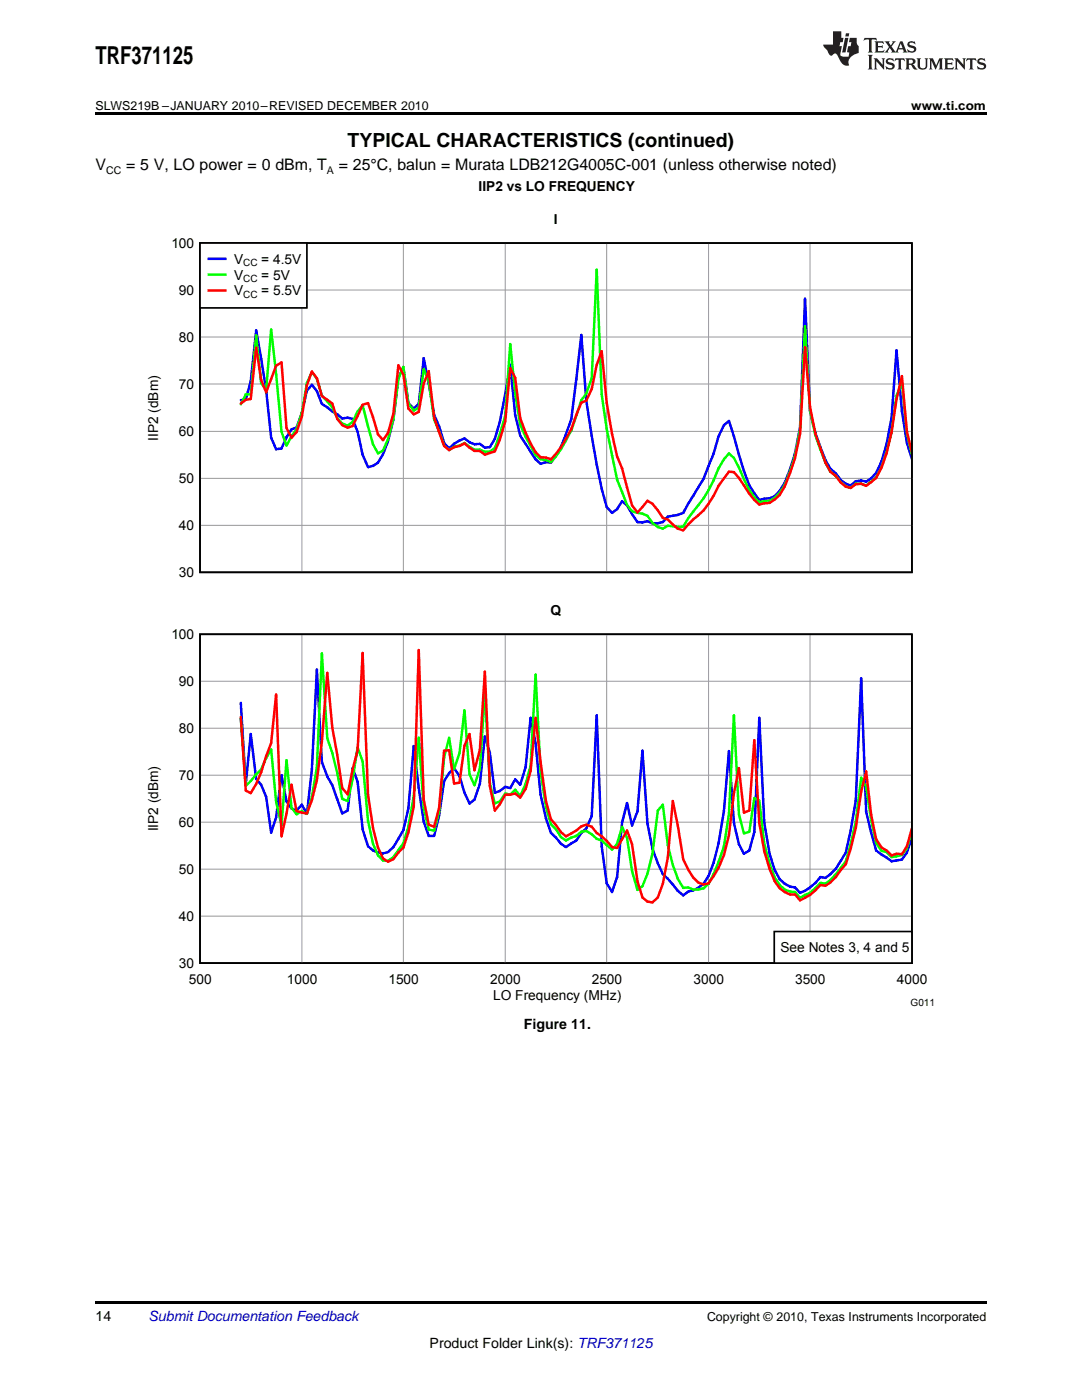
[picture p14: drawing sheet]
<svg xmlns="http://www.w3.org/2000/svg" width="216mm" height="279mm" viewBox="0 0 216 279" stroke-linecap="round" stroke-linejoin="round" font-family="sans-serif">
<defs><g id="words">
<text font-size="4.9" x="19" y="12.8">TRF371125</text>
<text font-size="3.9" x="69.4" y="29.3">TYPICAL CHARACTERISTICS (continued)</text>
<g font-size="3.2">
<text x="19" y="34">V</text>
<text x="25.2" y="34">= 5 V, LO power = 0 dBm, T</text>
<text x="67.6" y="34">= 25°C, balun = Murata LDB212G4005C-001 (unless otherwise noted)</text>
</g>
<g font-size="2.8">
<text x="104.5" y="205.3">Figure 11.</text>
<text x="19" y="263.6">14</text>
<text x="85.7" y="269">Product Folder Link(s): TRF371125</text>
</g>
<text font-size="2.8" fill="#0000c8" x="29.6" y="263.6">Submit Documentation Feedback</text>
<g font-size="2.7">
<text x="95.5" y="38.1">IIP2 vs LO FREQUENCY</text>
<text x="110.5" y="44.6">I</text>
<text x="34.2" y="49.5">100</text>
<text x="46.7" y="52.7">V</text>
<text x="52.1" y="52.7">= 4.5V</text>
<text x="35.7" y="58.9">90</text>
<text x="46.7" y="55.8">V</text>
<text x="46.7" y="59">V</text>
<text x="52.1" y="55.8">= 5V</text>
<text x="52.1" y="59">= 5.5V</text>
<text x="35.7" y="68.3">80</text>
<text x="35.7" y="77.6">70</text>
<text x="31.5" y="87.9" transform="rotate(-90 31.5 87.9)">IIP2 (dBm)</text>
<text x="35.7" y="87.1">60</text>
<text x="35.7" y="96.5">50</text>
<text x="35.7" y="105.8">40</text>
<text x="35.7" y="115.2">30</text>
<text x="109.9" y="122.7">Q</text>
<text x="34.2" y="127.6">100</text>
<text x="35.7" y="137">90</text>
<text x="35.7" y="146.3">80</text>
<text x="35.7" y="155.7">70</text>
<text x="31.5" y="165.9" transform="rotate(-90 31.5 165.9)">IIP2 (dBm)</text>
<text x="35.7" y="165.1">60</text>
<text x="35.7" y="174.5">50</text>
<text x="35.7" y="183.8">40</text>
<text x="155.7" y="190.1">See Notes 3, 4 and 5</text>
<text x="35.7" y="193.2">30</text>
<text x="37.7" y="196.4">500</text>
<text x="57.3" y="196.4">1000</text>
<text x="77.5" y="196.4">1500</text>
<text x="97.8" y="196.4">2000</text>
<text x="118.1" y="196.4">2500</text>
<text x="138.4" y="196.4">3000</text>
<text x="158.6" y="196.4">3500</text>
<text x="179" y="196.4">4000</text>
<text x="98.4" y="199.6">LO Frequency (MHz)</text>
</g>
<g font-size="2.5">
<text x="19" y="21.9">SLWS219B –JANUARY 2010–REVISED DECEMBER 2010</text>
<text x="181.8" y="21.9">www.ti.com</text>
<text x="141.1" y="263.6">Copyright © 2010, Texas Instruments Incorporated</text>
</g>
<g font-size="2.1">
<text x="21.2" y="34.6">CC</text>
<text x="65.2" y="34.6">A</text>
</g>
<g font-size="2">
<text x="48.5" y="53.1">CC</text>
<text x="48.5" y="56.2">CC</text>
<text x="48.5" y="59.4">CC</text>
<text x="181.7" y="200.8">G011</text>
</g>
</g></defs>
<g fill="#231f20">
<path d="M172.5 7.6l-.1 .5 .4-.2h.6v.1v2.1l-.2 .4h.9l-.2-.4v-2.1l.1-.1h.5l.5 .2-.2-.5zM174.5 8.3l.2 .3v1.5l-.2 .4h1.8l.2-.6a1.04 1.04 0 0 1-1.3 .2v-.7h.6l.3 .2v-.6l-.3 .2h-.6v-.6l.8-.1 .4 .3-.2-.5zM176.5 8.3l.9 1.1-.9 1.1h.8l-.2-.2 .4-.7 .5 .7-.2 .2h1.5l-.2-.2 .2-.4h.9l.1 .4-.2 .2h1l-.3-.3-.7-1.9h-.5l-.9 2-.8-1 .9-1h-.8l.1 .3-.4 .5-.3-.6 .1-.2zM179.7 8.6l.4 1h-.7zM181.3 8.4a.63 .63 0 0 0-.2 .7 .63 .63 0 0 0 .6 .4l.6 .2 .1 .2a.75 .75 0 0 1-.7 .4 .75 .75 0 0 1-.6-.5l.1 .7 .1-.1a1.11 1.11 0 0 0 1.5-.6 1.13 1.13 0 0 0-1.2-.8l-.1-.4a1.04 1.04 0 0 1 1.2 .2l-.2-.5-.2 .1-.4-.2zM173.2 10.9l.2 .4v2.2l-.2 .4h1l-.3-.4v-2.2l.3-.4zM174.3 11.6l.3 .4v1.5l-.3 .4h.8l-.2-.4v-1.3l1.5 1.7v-1.9l.2-.4h-.7l.2 .4v.9l-1.1-1.3zM177 11.8a.62 .62 0 0 0-.2 .7 .62 .62 0 0 0 .6 .4l.6 .1 .1 .3a.76 .76 0 0 1-.7 .3 .76 .76 0 0 1-.7-.4l.2 .7 .1-.1a1.11 1.11 0 0 0 1.5-.6 1.13 1.13 0 0 0-1.2-.8l-.1-.4a1.04 1.04 0 0 1 1.2 .2l-.2-.6-.2 .1-.5-.1zM178.7 11.6l-.2 .6a.61 .61 0 0 1 .8-.3v1.6l-.2 .4h.9l-.2-.4v-1.6a.63 .63 0 0 1 .7 .3l-.1-.6zM180.6 11.6l.3 .4v1.5l-.3 .4h1l-.2-.2-.1-.8 .6 .2a.76 .76 0 0 0 1.2 .7l-1-1a.58 .58 0 0 0 .6-.5 .58 .58 0 0 0-.5-.6zM181.4 11.9h.1a.45 .45 0 0 1 .5 .1 .45 .45 0 0 1 .1 .5l-.8 .2zM182.9 11.6l.2 .2a2.17 2.17 0 0 0 .3 1.9 .99 .99 0 0 0 1.6-.6v-1.1l.2-.4h-.7l.2 .2a1.92 1.92 0 0 1-.2 1.8 .6 .6 0 0 1-.9-.5v-1.1l.2-.4zM185.4 11.6l.2 .4v1.5l-.2 .4h.7l-.2-.4v-1.4l.8 1.8 .8-1.8v1.4l-.2 .4h.9l-.2-.4v-1.5l.2-.4h-.8l-.6 1.5-.6-1.5zM188.4 11.6l.2 .4v1.5l-.2 .4h1.8l.1-.6a1.04 1.04 0 0 1-1.2 .1v-.6h.5l.4 .2v-.6l-.4 .2h-.5v-.7h.8l.3 .3-.1-.6zM190.5 11.6l.2 .4v1.5l-.2 .4h.7l-.2-.4v-1.3l1.5 1.7v-1.9l.2-.4h-.7l.2 .4v.9l-1.1-1.3zM192.9 11.6l-.1 .6a.61 .61 0 0 1 .7-.3l.1 1.6-.3 .4h1l-.3-.4 .1-1.6a.63 .63 0 0 1 .7 .3l-.1-.6zM195.2 11.8a.62 .62 0 0 0-.2 .7 .62 .62 0 0 0 .6 .4l.6 .1 .1 .3a.76 .76 0 0 1-.7 .3 .76 .76 0 0 1-.6-.4l.1 .7 .1-.1a1.11 1.11 0 0 0 1.6-.6 1.13 1.13 0 0 0-1.3-.8l-.1-.4a1.04 1.04 0 0 1 1.2 .2l-.1-.6-.2 .1-.5-.1z"/>
<path d="M166.2 6.3v2.6h-1.9v.4l.8 .9a.91 .91 0 0 0 1 .8 .56 .56 0 0 1 .5-.3 .56 .56 0 0 1 .5 .3l.4 .8a1.53 1.53 0 0 0 1.9 1.2 1.54 1.54 0 0 1 1-2.1l.9-.3v-1.4a1.52 1.52 0 0 1-.4-1.6h-1.3l-.2 .8h.5l-.2 .8h-.5l-.1 1v.2l.4 .1-.2 .8a1.93 1.93 0 0 1-1.6-.3l.3-1.8h-.5l.2-.8h.4l.2-.8h-.4v-1.3zM168.6 7.6l-.6 2.9h.7l.6-2.9zM168.8 6.6l-.1 .7h.6l.2-.7z"/>
</g>
<path d="M39.9 48.5h142.1v65.7h-142.1z" fill="none" stroke="#000" stroke-width=".33"/>
<path d="M39.9 57.9h142.1M60.2 48.5v65.8M80.5 48.5v65.8M100.8 48.5v65.8M121.1 48.5v65.8M141.4 48.5v65.8M161.6 48.5v65.8M39.9 76.6h142.1M39.9 67.3h142.1M39.9 95.5h142.1M39.9 86.1h142.1M39.9 104.8h142.1" fill="none" stroke="#999" stroke-width=".2"/>
<path d="M48 79.9l1-.2 1-3.6 1.1-10.2 2 12 1 9.4 1 2.4 1.1-.2 1-2.2 1-1.6 1-.4 1-2.9 1-4.4 1-1.2 1 1.2 1 2.6 4.1 2.9 1.1-.1 1 .2 1 2.6 1 4.5 1 2.5 1-.2 1-.7 1-1.6 1-2.6 1.1-4.3 1-8.4 1-2.1 1 7.2 1.1 1 1-.9 1-9.1 2 11.3 1 2.3 1 3.3 1 1.1 1-.9 2.1-1.1 1 .7 1 .5 1.1-.1 .9 .7 1-.1 1-1.6 1-3.4 2.1-11.4 1 10.1 1 4 3.1 4.8 1 .9 1-.4 1 .1 2-3.1 2.1-5.6 2-16.8 1 13.2a156 156 0 0 0 4.1 21.2l1 1.2 1-.8 1-1.6 1 .9 2.1 3.3 1 .1 1-.3 1 .4h1.1l1-.2 1-1.1 1.9-.3 1.1-.4 4.1-6.8 2-5 1-3.5 1.1-2.3 1-.8 2.9 10 1.1 2.9 2 2.9 2.1-.3 1-.5 1-1 1-1.6 1-2.8 1-3.2 1-5.1 1-25.7 1 22.4 1.1 4.4 2 5.4 1 1.8 1.1 .9 1 1.3 1 .7 1 .4 1-.9 1-.1 1 .2 1-.6 1-1.1 1.1-2.3 1-3.4 1-5.3 1-13.5 1.1 12.1 1 6.4 .9 3.1" fill="none" stroke="#00f" stroke-width=".5"/>
<path d="M48 80.7l1-2h1l1.1-11.8 1 9.6 1 1.3 1-12 2.1 20.4 1 2.7 1-1.8 1-1.4 1-3.3 1-5.9 1-2.3 1 1.4 1 3.4 2.1 2.3 1 2.1 1 1.1 1.1 .4 1-.7 1-2.1 1-1.2 2 7.8 1 1.8 1-.6 1-2.2 1.1-4.1 1-8 1-2.4 1 7.3 1.1 1.4 1-.5 1-7.8 .9 2.5 1.1 7.7 2 5.1 1 .9 1-.6 1.1-.3 1-.5 2 1.3h1.1l.9 .5h1l1-.8 1-2.7 1.1-3.8 1-14.2 1 9.8 1 6.3 1.1 2.4 2 3.6 1 .9 1 .1 1 .4a23.2 23.2 0 0 0 5.1-9.3l1-3 1-1.4 1.1-3 1-21.7 1 24.9 1 6.9 2 10.1 2 5.1 1 1.2 2.1 .5 1 .4 1 1.4 1.1 .9 1 .3 1-.6 1.9 .3 1.1-.1 2-3a25.2 25.2 0 0 0 5.1-8.6l1.1-1.8 1-1.2 .9 .9 3.1 6.4 1 1.4 1 1 2.1-.3 1-.5 1-1 1-1.6 1-2.7 1-3.2 1-5.1 1-20.7 1 16.8a39.1 39.1 0 0 0 4.1 12.2l1.1 .9 1 1.2 1 .8 1 .4 1-.9h1l1 .4 2-1.7 1.1-2 1-3 1-3.9 1-7.3 1.1-2.8 1 10.3 .9 4.2" fill="none" stroke="#0f0" stroke-width=".5"/>
<path d="M48 80.5l1-.7 1-.2 1.1-10.2 1 6.4 1 2.5 2-5.3 1.1-.7 1 13.1 1 1.9 1-1 1-3.2 1-6.2 1-2.8 1 1.4 1 3.5 2.1 1.5 1 3.1 1 1.2 1.1 .5 1-.3 2-4.2 1-.3 2 6.2 1 1.1 1-1.4 1.1-3.9 1-9.6 1 1.8 1 6.8 1.1 1.2 1-.5 1-5.6 .9-2.5 1.1 9.3 2 5.6 1 .8 1-.6 1.1-.2 1-.5 2 1.5h1.1l.9 .7 2-.6 1-2.3 1.1-3.7 1-10.6 1 1.9 1 8 1.1 2.9 2 3.9 1 1 1 .1 1 .4a20.8 20.8 0 0 0 5.1-8.9l1-2.4 1-.4 1.1-2.4 1-4.8 1-2.7 1 10.3 1 6.3 1 4.4 1 2.4 2 7.4 1.1 1.4 2-2.4 1 .6 2.1 2.9 1 .3 1.9 1.8 1.1 .3 2-2.1a14.2 14.2 0 0 0 5.1-6.7l2.1-2.9 .9 .1 1 1.2a20.5 20.5 0 0 0 4.1 5.3l2.1-.3 2-1.6 1-1.7 2-5.7 1-4.8 1-17.4 1 12 1.1 5.4 2 5.7 1 1.8 1.1 .9 1 1.3 1 .8 1 .3 1-.8 1-.1 1 .5 2-1.6 1.1-2.1 1-2.8 1-4.2 1-6.6 1.1-4.6 1 11.1 .9 3.9" fill="none" stroke="#f00" stroke-width=".5"/>
<g fill="#fff">
<path d="M37.1 115.8h7v6.3h-7z"/>
<path d="M55.5 115.8h8.5v6.3h-8.5z"/>
<path d="M75.4 115.8h8.5v6.3h-8.5z"/>
<path d="M96.7 115.8h8.5v6.3h-8.5z"/>
<path d="M118 115.8h8.5v6.3h-8.5z"/>
<path d="M137.9 115.8h8.5v6.3h-8.5z"/>
<path d="M158.5 115.8h6.9v6.3h-6.9z"/>
<path d="M178.4 115.8h7v6.3h-7z"/>
<path d="M39.9 48.5h21.3v13h-21.3z"/>
</g>
<path d="M39.9 48.5h21.3v13h-21.3zM39.9 126.6h142.1v65.6h-142.1z" fill="none" stroke="#000" stroke-width=".33"/>
<path d="M41.7 51.7h3.3M48 140.3l1 16.2 1-10 1.1 9 1 1.1 1 2.4 1 7.2 1-3.1 1.1-8.4 1 5.2 1 1.4 1 .5 1-1.2 1 1.8 1-8.9 1-19.9 1 18.5 1.1 2.9 1 1.7 2 5.6 1.1-.5 1-8.5 1 2.7 1 9.5 1 3.4a3.7 3.7 0 0 0 4 1.2l1.1-1 2-3.4 1-4.4 1.1-12.4 1 8.4 1 6.7 .9 2.8h1.1l1-4 1-6.9 1-1.6 1-1 1.1 1.6 1 3.3 1 2.2 1-.8 1.1-3.1 .9-9.5 1 3.2 1 8 1-.3 1.1-.9 1 .3 1-1.8 1 1.1 1.1-3.5 1-9.8 1 5.1 1 10.2 1 4.7 1 2.9 1 1 1 1.2 1 .7 2.1-1.4 1-1.5 1-.9 1.1-2.5 1-20 1 26.1 1 7.4 1 1.7 1-3 1-10.8 1-3.9 1 4.4 1.1-2.8 1-12.1 1 14.5 1 5.1 1.1 2.9 1 2.2 1 .9 1.9 2.4 1.1 .9 1-.8a5.4 5.4 0 0 0 4.1-3.1l1-2.6 1-3.9 1.1-6.5 1-11.9 .9 14.4 1 4.2 1 1.9 1.1-.7 1-3.6 1-22.8 1 21 1.1 6.2 1 3.1a4.8 4.8 0 0 0 4 3.5l1 1.1a9 9 0 0 0 4.1-3.2l1 .2 2.1-1.8 2-3.3 1-4.4 1-5.9 1-24.4 1 26.6 2 7.7 3.1 2.2 2.1-.3 1-1.5 .9-2.8" fill="none" stroke="#00f" stroke-width=".5"/>
<path d="M41.7 54.8h3.3M48 143.4l1 13.5 3.1-3.4 1-2.2 1-1.7 1 10.4 1.1 4.7 1-13 1 9.5 1 1.3 1-.7 1 .6 1-3.4 1-5.9 1-22.7 1.1 16.9 1 2.9 1 4.1 1 5.1 1.1 .5 1-4.4 1-6.4 1 2.9 1 11.8 1 4.6 1 2.3 1 1 1 .1 1.1-.7 2-2.8 1-3.3 1.1-6.1 1-11.7 1 14.1 .9 4.3 1.1 .1 1-3.7 1-10.9 1-3.9 1 6.3 1.1-3.2 1-8.5 1 12.7 1 2.2 1.1-3.3 .9-15.1 1 18 1 4.1 1-.5 1.1-1.5 1 .2 1-1 1 1.3 1.1-2.4 1-3.7 1-18.2 1 19.4 1 7.1 1 3.4 1 1 1 1.6 1 .6 2.1-.9 1-.8 1-.2 1.1 .7 1 .9 1 .3 2 1.9 1-1.2 1-3.4 1 2.2 1 6.7 1.1 3.7 1-.7 1-2.5 1-4 1.1-8.6 1-1.2 1 8 1 4 .9 2.8 1.1 1.8 1-.1a3.1 3.1 0 0 0 4.1-.7l1-1.9 1-2.5 1.1-3.1 1-6.5 .9-19.6 1 19.7 1 3.8 1.1-.3 1-6.7 1 .5 1 8.6 1.1 4.1 1 2.6 1 1.5 1 .9 1 .4 1 .1 1 1.2 2-1 2.1-2 1 .2a18.1 18.1 0 0 0 4.1-4.5l1-3.5 1-4.4 1-8.8 1 1.8 1 6.7 1 4.5 1.1 1.6 1 .3 1 1 2.1-.5 1-1.3 .9-3.4" fill="none" stroke="#0f0" stroke-width=".5"/>
<path d="M41.7 58h3.3M48 143.1l1 14.7 1 .5 1.1-1.8 1-2.4 1-3.2 1-2.6 1-9.7 1.1 28.3 1-4.6 1-5.7 1 5.2 2 .5 1-2.6 1-4 1-7.6 1.1-13.8 1 10.9 2 12.1 1.1 1.2 1-5 1-3.8 1-19.4 1 28.3 1 6.6 1 3.9 1 2.2 1 .7 1.1-.5 1-1.4 1-1 1-2.9 1.1-5.3 1-31.2 1 29.9 .9 5 1.1 .4 1-3.8 1-11.4 1-.1 1 6.7 1.1-.2 1-7.4 1-2.3 1 7.2 1.1-4.1 .9-15.6 1 22.9 1 4.9 1-1.3 1.1-1.9h1l1-.2 1 .8 1.1-1.8 1-3.5 1-10.6 2 16.6 1 3.6 2 2.6 1 .8 2.1-1.2 1-.8 1-.3 1.1 .4 1 1.2 2 1.6 1 1.3 1 .1 2-3.5 1 2.8 1.1 7.4 1 3.2 1 .8 1 .2 1.1-1 1-2.7 1-5.3 1-11.2 .9 4.8 1.1 6.8 1 2 1 1.6 1 1 1.1 .4 1-.2a19.7 19.7 0 0 0 4.1-9.6l.9-8.4 1-5 1 8.9 1.1-.4 1-14.1 1 16.6 1 5.6 1.1 3.6 1 2.4 1 1.4 1 .7 1 .5h1l1 1.2a9.6 9.6 0 0 0 4.1-3.1l1 .2 1-.7 1.1-1.1 2-2.5 1-3.2 1-4.1 1-7.2 1-4 1 8.6 1 4.9 1.1 1.6 1 .6 1 1 1-.3 1.1 .1 1-1.6 .9-3.5" fill="none" stroke="#f00" stroke-width=".5"/>
<path d="M39.9 136h142.1M60.2 126.6v65.7M80.5 126.6v65.7M100.8 126.6v65.7M121.1 126.6v65.7M141.4 126.6v65.7M161.6 126.6v65.7M39.9 154.7h142.1M39.9 145.3h142.1M39.9 173.5h142.1M39.9 164.1h142.1M39.9 182.8h142.1" fill="none" stroke="#999" stroke-width=".2"/>
<path d="M154.5 185.9h27.5v6.3h-27.5z" fill="#fff"/>
<path d="M154.5 185.9h27.5v6.3h-27.5z" fill="none" stroke="#000" stroke-width=".33"/>
<path d="M19 259.7h177.8v.5h-177.8z" fill="#000"/>
<path d="M111.5 207.1h.3v.7h-.3z" fill="#fff"/>
<path d="M19 22.5h177.8v.5h-177.8z" fill="#000"/>
<use href="#words"/>
</svg>
